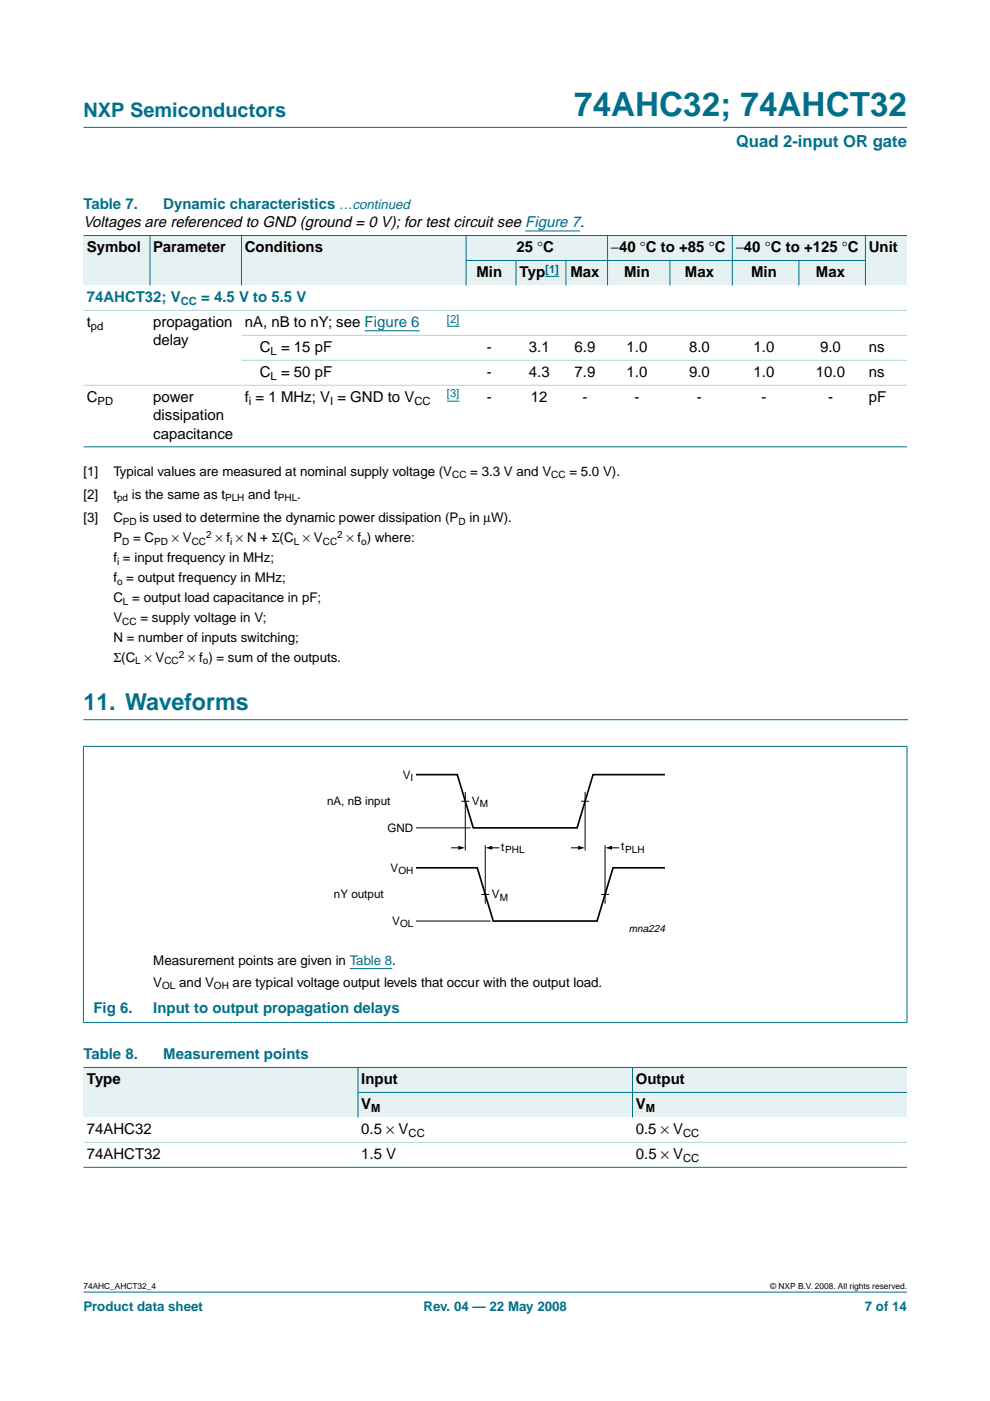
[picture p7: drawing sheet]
<svg xmlns="http://www.w3.org/2000/svg" width="210mm" height="297mm" viewBox="0 0 210 297" stroke-linecap="round" stroke-linejoin="round" font-family="sans-serif">
<defs><g id="words">
<text font-size="7.1" fill="#00708a" x="121.7" y="24.7">74AHC32; 74AHCT32</text>
<text font-size="4.9" fill="#00708a" x="17.7" y="150.6">11. Waveforms</text>
<text font-size="4.2" fill="#00708a" x="17.7" y="24.9">NXP Semiconductors</text>
<text font-size="3.5" fill="#00708a" x="156.1" y="31.1">Quad 2-input OR gate</text>
<g font-size="3.2" fill="#00708a">
<text x="17.7" y="44.3">Table 7.</text>
<text x="34.6" y="44.3">Dynamic characteristics …continued</text>
<text x="18.4" y="64">74AHCT32; V</text>
<text x="42.7" y="64">= 4.5 V to 5.5 V</text>
<text x="19.8" y="214.7">Fig 6.</text>
<text x="32.5" y="214.7">Input to output propagation delays</text>
<text x="17.7" y="224.6">Table 8.</text>
<text x="34.6" y="224.6">Measurement points</text>
</g>
<g font-size="3.2">
<text x="17.7" y="48.2">Voltages are referenced to GND (ground = 0 V); for test circuit see Figure 7.</text>
<text x="18.4" y="53.5">Symbol</text>
<text x="32.5" y="53.5">Parameter</text>
<text x="51.9" y="53.5">Conditions</text>
<text x="109.5" y="53.5">25 °C</text>
<text x="129.5" y="53.5">−40 °C to +85 °C</text>
<text x="156" y="53.5">−40 °C to +125 °C</text>
<text x="184.2" y="53.5">Unit</text>
<text x="101" y="58.8">Min</text>
<text x="110.2" y="58.8">Typ</text>
<text x="121" y="58.8">Max</text>
<text x="132.3" y="58.8">Min</text>
<text x="145.2" y="58.8">Max</text>
<text x="159.2" y="58.8">Min</text>
<text x="173" y="58.8">Max</text>
<text x="18.4" y="69.3">t</text>
<text x="32.5" y="69.3">propagation</text>
<text x="51.9" y="69.3">nA, nB to nY; see Figure 6</text>
<text x="32.5" y="73.2">delay</text>
<text x="55.1" y="74.6">C = 15 pF</text>
<text x="103.2" y="74.6">-</text>
<text x="112.1" y="74.6">3.1</text>
<text x="121.8" y="74.6">6.9</text>
<text x="132.9" y="74.6">1.0</text>
<text x="146.1" y="74.6">8.0</text>
<text x="159.8" y="74.6">1.0</text>
<text x="173.9" y="74.6">9.0</text>
<text x="184.2" y="74.6">ns</text>
<text x="55.1" y="79.9">C = 50 pF</text>
<text x="103.2" y="79.9">-</text>
<text x="112.1" y="79.9">4.3</text>
<text x="121.8" y="79.9">7.9</text>
<text x="132.9" y="79.9">1.0</text>
<text x="146.1" y="79.9">9.0</text>
<text x="159.8" y="79.9">1.0</text>
<text x="173" y="79.9">10.0</text>
<text x="184.2" y="79.9">ns</text>
<text x="18.4" y="85.2">C</text>
<text x="32.5" y="85.2">power</text>
<text x="32.5" y="89.1">dissipation</text>
<text x="51.9" y="85.2">f = 1 MHz; V = GND to V</text>
<text x="103.2" y="85.2">-</text>
<text x="112.6" y="85.2">12</text>
<text x="123.5" y="85.2">-</text>
<text x="134.5" y="85.2">-</text>
<text x="147.8" y="85.2">-</text>
<text x="161.4" y="85.2">-</text>
<text x="175.6" y="85.2">-</text>
<text x="184.2" y="85.2">pF</text>
<text x="32.5" y="93">capacitance</text>
<text x="18.4" y="229.9">Type</text>
<text x="76.6" y="229.9">Input</text>
<text x="134.8" y="229.9">Output</text>
<text x="76.6" y="235.1">V</text>
<text x="134.8" y="235.1">V</text>
<text x="18.4" y="240.4">74AHC32</text>
<text x="18.4" y="245.7">74AHCT32</text>
<text x="76.6" y="240.4">0.5 × V</text>
<text x="76.6" y="245.7">1.5 V</text>
<text x="134.8" y="240.4">0.5 × V</text>
<text x="134.8" y="245.7">0.5 × V</text>
</g>
<g font-size="2.8">
<text x="17.7" y="100.9">[1]</text>
<text x="24" y="100.9">Typical values are measured at nominal supply voltage (V</text>
<text x="99.7" y="100.9">= 3.3 V and V</text>
<text x="120.7" y="100.9">= 5.0 V).</text>
<text x="17.7" y="105.8">[2]</text>
<text x="24" y="105.8">t</text>
<text x="28" y="105.8">is the same as t</text>
<text x="52.6" y="105.8">and t</text>
<text x="63" y="105.8">.</text>
<text x="17.7" y="110.7">[3]</text>
<text x="24" y="110.7">C</text>
<text x="29.6" y="110.7">is used to determine the dynamic power dissipation (P</text>
<text x="99.5" y="110.7">in µW).</text>
<text x="24" y="115">P</text>
<text x="24" y="119.2">f = input frequency in MHz;</text>
<text x="28.2" y="115">= C</text>
<text x="36.4" y="115">× V</text>
<text x="45.7" y="115">× f × N + Σ(C × V</text>
<text x="73.5" y="115">× f ) where:</text>
<text x="24" y="123.4">f = output frequency in MHz;</text>
<text x="24" y="131.9">V</text>
<text x="24" y="127.7">C = output load capacitance in pF;</text>
<text x="29.8" y="131.9">= supply voltage in V;</text>
<text x="24" y="136.1">N = number of inputs switching;</text>
<text x="24" y="140.4">Σ(C × V</text>
<text x="39.9" y="140.4">× f ) = sum of the outputs.</text>
<text x="32.5" y="209.2">V</text>
<text x="32.5" y="204.6">Measurement points are given in Table 8.</text>
<text x="38" y="209.2">and V</text>
<text x="49.3" y="209.2">are typical voltage output levels that occur with the output load.</text>
</g>
<g font-size="2.8" fill="#00708a">
<text x="17.7" y="278">Product data sheet</text>
<text x="89.8" y="278">Rev. 04 — 22 May 2008</text>
<text x="183.4" y="278">7 of 14</text>
</g>
<g font-size="2.5">
<text x="85.4" y="165.1">V</text>
<text x="69.4" y="170.7">nA, nB input</text>
<text x="100.1" y="170.6">V</text>
<text x="82.2" y="176.4">GND</text>
<text x="82.8" y="184.8">V</text>
<text x="106.3" y="180.3">t</text>
<text x="131.7" y="180.3">t</text>
<text x="70.8" y="190.5">nY output</text>
<text x="104.3" y="190.5">V</text>
<text x="83.2" y="196.1">V</text>
</g>
<g font-size="2.4" fill="#00f">
<text x="115.6" y="57.8">[1]</text>
<text x="94.8" y="68.4">[2]</text>
<text x="94.8" y="84.3">[3]</text>
</g>
<text font-size="2.4" fill="#00708a" x="38.3" y="64.6">CC</text>
<g font-size="2.4">
<text x="19.3" y="69.9">pd</text>
<text x="57.4" y="75.2">L</text>
<text x="57.4" y="80.5">L</text>
<text x="20.7" y="85.8">PD</text>
<text x="52.8" y="85.8">i</text>
<text x="70" y="85.8">I</text>
<text x="87.9" y="85.8">CC</text>
<text x="78.7" y="235.7">M</text>
<text x="136.9" y="235.7">M</text>
<text x="86.6" y="241">CC</text>
<text x="144.9" y="241">CC</text>
<text x="144.9" y="246.3">CC</text>
</g>
<text font-size="2.2" x="133.3" y="197.5">mna224</text>
<g font-size="2.1">
<text x="95.9" y="101.4">CC</text>
<text x="116.9" y="101.4">CC</text>
<text x="24.8" y="106.3">pd</text>
<text x="47.7" y="106.3">PLH</text>
<text x="58.9" y="106.3">PHL</text>
<text x="26.1" y="111.2">PD</text>
<text x="97.2" y="111.2">D</text>
<text x="24.8" y="119.7">i</text>
<text x="25.9" y="115.5">D</text>
<text x="32.7" y="115.5">PD</text>
<text x="40.6" y="115.5">CC</text>
<text x="43.7" y="114.1">2</text>
<text x="48.8" y="115.5">i</text>
<text x="62.3" y="115.5">L</text>
<text x="68.4" y="115.5">CC</text>
<text x="71.5" y="114.1">2</text>
<text x="76.6" y="115.5">o</text>
<text x="24.8" y="123.9">o</text>
<text x="26.1" y="128.2">L</text>
<text x="25.9" y="132.4">CC</text>
<text x="28.7" y="140.9">L</text>
<text x="34.9" y="140.9">CC</text>
<text x="37.9" y="139.5">2</text>
<text x="43" y="140.9">o</text>
<text x="87.1" y="165.6">I</text>
<text x="101.7" y="171.1">M</text>
<text x="84.5" y="185.3">OH</text>
<text x="107.1" y="180.8">PHL</text>
<text x="132.5" y="180.8">PLH</text>
<text x="105.9" y="191">M</text>
<text x="84.8" y="196.6">OL</text>
<text x="34.4" y="209.7">OL</text>
<text x="45.4" y="209.7">OH</text>
</g>
<g font-size="1.8">
<text x="17.7" y="273.4">74AHC_AHCT32_4</text>
<text x="163.3" y="273.4">© NXP B.V. 2008. All rights reserved.</text>
</g>
</g></defs>
<g fill="#00708a" stroke="#00708a" stroke-width=".21">
<path d="M17.7 273.9h174.6z"/>
<path d="M17.7 27h174.6z"/>
</g>
<path d="M17.7 152.6h174.7" fill="none" stroke="#00708a" stroke-width=".21"/>
<path d="M111.4 49h11.6M77.3 70.1h11.7M94.8 69.2h2.6M94.8 85.1h2.6" fill="none" stroke="#00f" stroke-width=".21"/>
<g fill="#e6f2f2">
<path d="M17.7 49.9h14.1v10.6h-14.1z" fill-rule="evenodd"/>
<path d="M31.8 49.9h19.4v10.6h-19.4z" fill-rule="evenodd"/>
<path d="M51.2 49.9h47.6v10.6h-47.6z" fill-rule="evenodd"/>
<path d="M98.8 49.9h30v5.3h-30z" fill-rule="evenodd"/>
<path d="M128.8 49.9h26.5v5.3h-26.5z" fill-rule="evenodd"/>
<path d="M155.3 49.9h28.2v5.3h-28.2z" fill-rule="evenodd"/>
<path d="M183.5 49.9h8.8v10.6h-8.8z" fill-rule="evenodd"/>
<path d="M98.8 55.2h10.6v5.3h-10.6z" fill-rule="evenodd"/>
<path d="M109.4 55.2h10.6v5.3h-10.6z" fill-rule="evenodd"/>
</g>
<path d="M115.6 58.6h2.9z" fill="#00f" stroke="#00f" stroke-width=".21"/>
<g fill="#e6f2f2">
<path d="M120 55.2h8.8v5.3h-8.8z" fill-rule="evenodd"/>
<path d="M128.8 55.2h13.2v5.3h-13.2z" fill-rule="evenodd"/>
<path d="M142 55.2h13.3v5.3h-13.3z" fill-rule="evenodd"/>
<path d="M155.3 55.2h14.1v5.3h-14.1z" fill-rule="evenodd"/>
<path d="M169.4 55.2h14.1v5.3h-14.1z" fill-rule="evenodd"/>
</g>
<g fill="#00708a" stroke="#00708a" stroke-width=".21">
<path d="M31.8 49.9v10.6z"/>
<path d="M51.2 49.9v10.6z"/>
<path d="M98.8 49.9v10.6z"/>
<path d="M109.4 55.2v5.3z"/>
<path d="M120 55.2v5.3z"/>
<path d="M128.8 49.9v10.6z"/>
<path d="M142 55.2v5.3z"/>
<path d="M155.3 49.9v10.6z"/>
<path d="M169.4 55.2v5.3z"/>
<path d="M183.5 49.9v10.6z"/>
<path d="M17.7 49.9h174.6z"/>
<path d="M98.8 55.2h84.7z"/>
<path d="M17.7 94.7h174.6z"/>
<path d="M17.7 158.3v58.5z"/>
<path d="M192.3 158.3v58.5z"/>
<path d="M17.6 158.2h174.8z"/>
<path d="M17.6 216.8h174.8z"/>
</g>
<g fill="#b3d4db" stroke="#b3d4db" stroke-width=".21">
<path d="M17.7 65.8h174.6z"/>
<path d="M51.2 71.1h141.1z"/>
<path d="M51.2 76.4h141.1z"/>
<path d="M17.7 81.7h174.6z"/>
</g>
<path d="M74.2 205.4h9" fill="none" stroke="#00f" stroke-width=".21"/>
<g fill="none" stroke="#000" stroke-width=".21">
<path d="M88.2 175.5h11.6M95.8 179.8h1.7M97.8 169.9h1.7M98.7 167.9v12.4M102.9 179.2v12.4M104.1 179.8h1.7M121.2 179.8h1.7M123.2 169.9h1.7M124.1 167.9v12.4M128.3 179.2v12.4M129.5 179.8h1.7M88.2 195.3h15.8"/>
<path d="M102 189.6h1.7M127.4 189.6h1.7"/>
</g>
<path d="M97.2 179.3l1.4 .5-1.4 .4zM103 179.8l1.4-.5v.9zM122.6 179.3l1.4 .5-1.4 .4zM128.4 179.8l1.4-.5v.9z" fill="#000"/>
<path d="M88.2 164.2h8.8l3.3 11.3h22.1l3.3-11.3h15.3M88.2 184h13l3.4 11.3h22l3.4-11.3h11" fill="none" stroke="#000" stroke-width=".35"/>
<g fill="#e6f2f2">
<path d="M17.7 226.3h58.2v10.6h-58.2z" fill-rule="evenodd"/>
<path d="M75.9 226.3h58.2v5.3h-58.2z" fill-rule="evenodd"/>
<path d="M134.1 226.3h58.2v5.3h-58.2z" fill-rule="evenodd"/>
<path d="M75.9 231.6h58.2v5.3h-58.2z" fill-rule="evenodd"/>
<path d="M134.1 231.6h58.2v5.3h-58.2z" fill-rule="evenodd"/>
</g>
<g fill="#00708a" stroke="#00708a" stroke-width=".21">
<path d="M75.9 226.3v10.6z"/>
<path d="M134.1 226.3v10.6z"/>
<path d="M17.7 226.3h174.6z"/>
<path d="M75.9 231.6h116.4z"/>
<path d="M17.7 247.5h174.6z"/>
</g>
<path d="M17.7 242.2h174.6z" fill="#b3d4db" stroke="#b3d4db" stroke-width=".21"/>
<use href="#words"/>
</svg>
